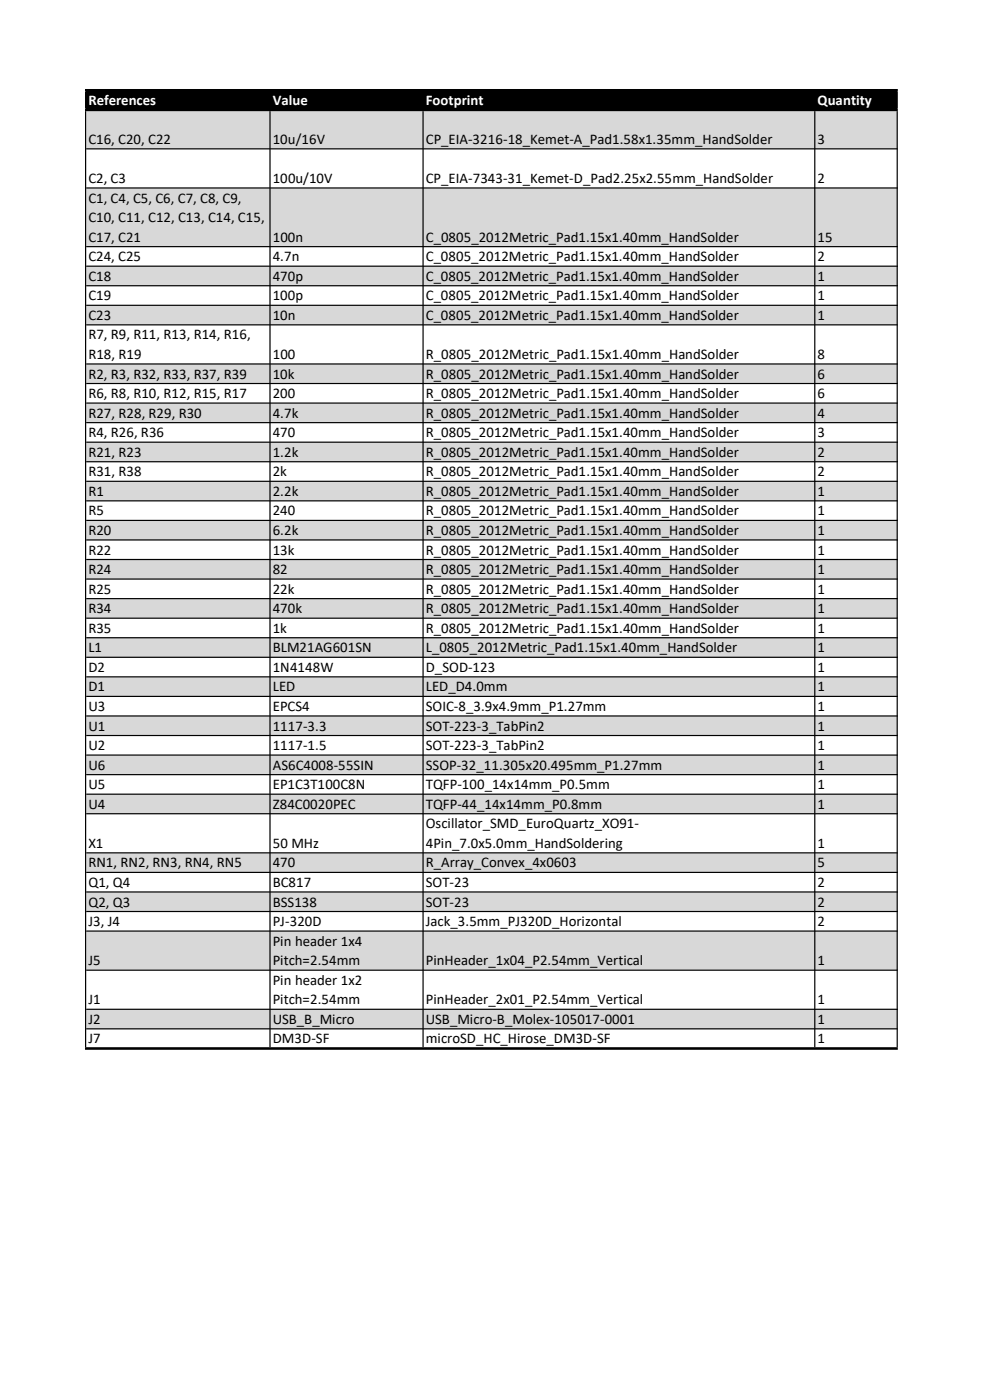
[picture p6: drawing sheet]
<svg xmlns="http://www.w3.org/2000/svg" width="210mm" height="297mm" viewBox="0 0 210 297" stroke-linecap="round" stroke-linejoin="round" font-family="sans-serif">
<defs><g id="words">
<g font-size="3.1" fill="#fff">
<text x="18.8" y="22.2">References</text>
<text x="57.9" y="22.2">Value</text>
<text x="90.3" y="22.2">Footprint</text>
<text x="173.4" y="22.2">Quantity</text>
</g>
<g font-size="3.1">
<text x="18.8" y="30.5">C16, C20, C22</text>
<text x="57.9" y="30.5">10u/16V</text>
<text x="90.3" y="30.5">CP_EIA-3216-18_Kemet-A_Pad1.58x1.35mm_HandSolder</text>
<text x="173.5" y="30.5">3</text>
<text x="18.8" y="38.8">C2, C3</text>
<text x="57.9" y="38.8">100u/10V</text>
<text x="90.4" y="38.8">CP_EIA-7343-31_Kemet-D_Pad2.25x2.55mm_HandSolder</text>
<text x="173.5" y="38.8">2</text>
<text x="18.8" y="43">C1, C4, C5, C6, C7, C8, C9,</text>
<text x="18.8" y="47.1">C10, C11, C12, C13, C14, C15,</text>
<text x="18.8" y="51.3">C17, C21</text>
<text x="57.9" y="51.3">100n</text>
<text x="90.3" y="51.3">C_0805_2012Metric_Pad1.15x1.40mm_HandSolder</text>
<text x="173.4" y="51.3">15</text>
<text x="18.8" y="55.4">C24, C25</text>
<text x="18.8" y="59.6">C18</text>
<text x="57.9" y="55.4">4.7n</text>
<text x="57.9" y="59.6">470p</text>
<text x="90.3" y="55.4">C_0805_2012Metric_Pad1.15x1.40mm_HandSolder</text>
<text x="90.3" y="59.6">C_0805_2012Metric_Pad1.15x1.40mm_HandSolder</text>
<text x="173.4" y="55.4">2</text>
<text x="173.4" y="59.6">1</text>
<text x="18.8" y="63.7">C19</text>
<text x="57.9" y="63.7">100p</text>
<text x="90.3" y="63.7">C_0805_2012Metric_Pad1.15x1.40mm_HandSolder</text>
<text x="173.4" y="63.7">1</text>
<text x="18.8" y="67.9">C23</text>
<text x="57.9" y="67.9">10n</text>
<text x="90.3" y="67.9">C_0805_2012Metric_Pad1.15x1.40mm_HandSolder</text>
<text x="173.4" y="67.9">1</text>
<text x="18.8" y="72">R7, R9, R11, R13, R14, R16,</text>
<text x="18.8" y="76.2">R18, R19</text>
<text x="57.9" y="76.2">100</text>
<text x="90.3" y="76.2">R_0805_2012Metric_Pad1.15x1.40mm_HandSolder</text>
<text x="173.4" y="76.2">8</text>
<text x="18.8" y="80.3">R2, R3, R32, R33, R37, R39</text>
<text x="57.9" y="80.3">10k</text>
<text x="90.3" y="80.3">R_0805_2012Metric_Pad1.15x1.40mm_HandSolder</text>
<text x="173.4" y="80.3">6</text>
<text x="18.8" y="84.5">R6, R8, R10, R12, R15, R17</text>
<text x="18.8" y="88.6">R27, R28, R29, R30</text>
<text x="57.9" y="84.5">200</text>
<text x="57.9" y="88.6">4.7k</text>
<text x="90.3" y="84.5">R_0805_2012Metric_Pad1.15x1.40mm_HandSolder</text>
<text x="90.3" y="88.6">R_0805_2012Metric_Pad1.15x1.40mm_HandSolder</text>
<text x="173.4" y="84.5">6</text>
<text x="173.4" y="88.6">4</text>
<text x="18.8" y="92.8">R4, R26, R36</text>
<text x="57.9" y="92.8">470</text>
<text x="90.3" y="92.8">R_0805_2012Metric_Pad1.15x1.40mm_HandSolder</text>
<text x="173.4" y="92.8">3</text>
<text x="18.8" y="96.9">R21, R23</text>
<text x="18.8" y="101">R31, R38</text>
<text x="57.9" y="96.9">1.2k</text>
<text x="57.9" y="101">2k</text>
<text x="90.3" y="96.9">R_0805_2012Metric_Pad1.15x1.40mm_HandSolder</text>
<text x="90.3" y="101">R_0805_2012Metric_Pad1.15x1.40mm_HandSolder</text>
<text x="173.4" y="96.9">2</text>
<text x="173.4" y="101">2</text>
<text x="18.8" y="105.2">R1</text>
<text x="57.9" y="105.2">2.2k</text>
<text x="90.3" y="105.2">R_0805_2012Metric_Pad1.15x1.40mm_HandSolder</text>
<text x="173.4" y="105.2">1</text>
<text x="18.8" y="109.3">R5</text>
<text x="18.8" y="113.5">R20</text>
<text x="57.9" y="109.3">240</text>
<text x="57.9" y="113.5">6.2k</text>
<text x="90.3" y="109.3">R_0805_2012Metric_Pad1.15x1.40mm_HandSolder</text>
<text x="90.3" y="113.5">R_0805_2012Metric_Pad1.15x1.40mm_HandSolder</text>
<text x="173.4" y="109.3">1</text>
<text x="173.4" y="113.5">1</text>
<text x="18.8" y="117.6">R22</text>
<text x="57.9" y="117.6">13k</text>
<text x="90.3" y="117.6">R_0805_2012Metric_Pad1.15x1.40mm_HandSolder</text>
<text x="173.4" y="117.6">1</text>
<text x="18.8" y="121.8">R24</text>
<text x="18.8" y="125.9">R25</text>
<text x="57.9" y="121.8">82</text>
<text x="57.9" y="125.9">22k</text>
<text x="90.3" y="121.8">R_0805_2012Metric_Pad1.15x1.40mm_HandSolder</text>
<text x="90.3" y="125.9">R_0805_2012Metric_Pad1.15x1.40mm_HandSolder</text>
<text x="173.4" y="121.8">1</text>
<text x="173.4" y="125.9">1</text>
<text x="18.8" y="130.1">R34</text>
<text x="57.9" y="130.1">470k</text>
<text x="90.3" y="130.1">R_0805_2012Metric_Pad1.15x1.40mm_HandSolder</text>
<text x="173.4" y="130.1">1</text>
<text x="18.8" y="134.2">R35</text>
<text x="57.9" y="134.2">1k</text>
<text x="90.3" y="134.2">R_0805_2012Metric_Pad1.15x1.40mm_HandSolder</text>
<text x="173.4" y="134.2">1</text>
<text x="18.8" y="138.4">L1</text>
<text x="18.8" y="142.5">D2</text>
<text x="57.9" y="138.4">BLM21AG601SN</text>
<text x="57.9" y="142.5">1N4148W</text>
<text x="90.3" y="138.4">L_0805_2012Metric_Pad1.15x1.40mm_HandSolder</text>
<text x="90.3" y="142.5">D_SOD-123</text>
<text x="173.4" y="138.4">1</text>
<text x="173.4" y="142.5">1</text>
<text x="18.8" y="146.7">D1</text>
<text x="57.9" y="146.7">LED</text>
<text x="90.3" y="146.7">LED_D4.0mm</text>
<text x="173.4" y="146.7">1</text>
<text x="18.8" y="150.8">U3</text>
<text x="18.8" y="155">U1</text>
<text x="57.9" y="150.8">EPCS4</text>
<text x="57.9" y="155">1117-3.3</text>
<text x="90.3" y="150.8">SOIC-8_3.9x4.9mm_P1.27mm</text>
<text x="90.3" y="155">SOT-223-3_TabPin2</text>
<text x="173.4" y="150.8">1</text>
<text x="173.4" y="155">1</text>
<text x="18.8" y="159.1">U2</text>
<text x="57.9" y="159.1">1117-1.5</text>
<text x="90.3" y="159.1">SOT-223-3_TabPin2</text>
<text x="173.4" y="159.1">1</text>
<text x="18.8" y="163.3">U6</text>
<text x="18.8" y="167.4">U5</text>
<text x="57.9" y="163.3">AS6C4008-55SIN</text>
<text x="57.9" y="167.4">EP1C3T100C8N</text>
<text x="90.3" y="163.3">SSOP-32_11.305x20.495mm_P1.27mm</text>
<text x="90.3" y="167.4">TQFP-100_14x14mm_P0.5mm</text>
<text x="173.4" y="163.3">1</text>
<text x="173.4" y="167.4">1</text>
<text x="18.8" y="171.6">U4</text>
<text x="57.9" y="171.6">Z84C0020PEC</text>
<text x="90.3" y="171.6">TQFP-44_14x14mm_P0.8mm</text>
<text x="173.4" y="171.6">1</text>
<text x="18.8" y="179.9">X1</text>
<text x="57.9" y="179.9">50 MHz</text>
<text x="90.3" y="175.7">Oscillator_SMD_EuroQuartz_XO91-</text>
<text x="90.3" y="179.9">4Pin_7.0x5.0mm_HandSoldering</text>
<text x="173.4" y="179.9">1</text>
<text x="18.8" y="184">RN1, RN2, RN3, RN4, RN5</text>
<text x="57.9" y="184">470</text>
<text x="90.3" y="184">R_Array_Convex_4x0603</text>
<text x="173.4" y="184">5</text>
<text x="18.8" y="188.2">Q1, Q4</text>
<text x="57.9" y="188.2">BC817</text>
<text x="90.3" y="188.2">SOT-23</text>
<text x="173.4" y="188.2">2</text>
<text x="18.8" y="192.3">Q2, Q3</text>
<text x="18.8" y="196.5">J3, J4</text>
<text x="57.9" y="192.3">BSS138</text>
<text x="57.9" y="196.5">PJ-320D</text>
<text x="90.3" y="192.3">SOT-23</text>
<text x="90.3" y="196.5">Jack_3.5mm_PJ320D_Horizontal</text>
<text x="173.4" y="192.3">2</text>
<text x="173.4" y="196.5">2</text>
<text x="57.9" y="200.6">Pin header 1x4</text>
<text x="18.8" y="204.8">J5</text>
<text x="57.9" y="204.8">Pitch=2.54mm</text>
<text x="57.9" y="208.9">Pin header 1x2</text>
<text x="90.3" y="204.8">PinHeader_1x04_P2.54mm_Vertical</text>
<text x="173.4" y="204.8">1</text>
<text x="18.8" y="213.1">J1</text>
<text x="57.9" y="213.1">Pitch=2.54mm</text>
<text x="90.3" y="213.1">PinHeader_2x01_P2.54mm_Vertical</text>
<text x="173.4" y="213.1">1</text>
<text x="18.8" y="217.2">J2</text>
<text x="18.8" y="221.4">J7</text>
<text x="57.9" y="217.2">USB_B_Micro</text>
<text x="57.9" y="221.4">DM3D-SF</text>
<text x="90.3" y="217.2">USB_Micro-B_Molex-105017-0001</text>
<text x="90.3" y="221.4">microSD_HC_Hirose_DM3D-SF</text>
<text x="173.4" y="217.2">1</text>
<text x="173.4" y="221.4">1</text>
</g>
</g></defs>
<path d="M18.3 19.3h172.1v4h-172.1z" fill="#000"/>
<path d="M18.3 23.3h172.1v8.3h-172.1zM18.3 39.9h172.1v12.5h-172.1zM18.3 56.5h172.1v4.2h-172.1zM18.3 64.8h172.1v4.2h-172.1zM18.3 77.2h172.1v4.2h-172.1zM18.3 85.5h172.1v4.2h-172.1zM18.3 93.8h172.1v4.2h-172.1zM18.3 102.1h172.1v4.2h-172.1zM18.3 110.4h172.1v4.2h-172.1zM18.3 118.7h172.1v4.2h-172.1zM18.3 127h172.1v4.2h-172.1zM18.3 135.3h172.1v4.2h-172.1zM18.3 143.6h172.1v4.2h-172.1zM18.3 151.9h172.1v4.2h-172.1zM18.3 160.2h172.1v4.2h-172.1zM18.3 168.5h172.1v4.2h-172.1zM18.3 180.9h172.1v4.2h-172.1zM18.3 189.2h172.1v4.2h-172.1zM18.3 197.5h172.1v8.4h-172.1zM18.3 214.1h172.1v4.2h-172.1z" fill-rule="evenodd" fill="#d8d8d8"/>
<g fill="#000">
<path d="M18 19.4h.3v3.6h-.3zM57.2 19.4h.2v3.6h-.2zM89.6 19.4h.3v3.6h-.3zM172.7 19.4h.3v3.6h-.3zM190.2 19.4h.3v3.6h-.3zM18 23.6h.3v198.6h-.3zM57.2 23.6h.2v198.6h-.2zM89.6 23.6h.3v198.6h-.3zM172.7 23.6h.3v198.6h-.3zM190.2 23.6h.3v198.6h-.3z" fill-rule="evenodd"/>
<path d="M18 18.9h172.5v.5h-172.5zM18 23h172.5v.6h-172.5zM18.3 31.5h172.2v.2h-172.2zM18.3 39.8h172.2v.2h-172.2zM18.3 52.2h172.2v.3h-172.2zM18.3 56.3h172.2v.3h-172.2zM18.3 60.5h172.2v.2h-172.2zM18.3 64.6h172.2v.3h-172.2zM18.3 68.8h172.2v.2h-172.2zM18.3 77.1h172.2v.2h-172.2zM18.3 81.2h172.2v.3h-172.2zM18.3 85.4h172.2v.2h-172.2zM18.3 89.5h172.2v.3h-172.2zM18.3 93.7h172.2v.2h-172.2zM18.3 97.8h172.2v.3h-172.2zM18.3 102h172.2v.2h-172.2zM18.3 106.1h172.2v.3h-172.2zM18.3 110.3h172.2v.2h-172.2zM18.3 114.4h172.2v.3h-172.2zM18.3 118.6h172.2v.2h-172.2zM18.3 122.7h172.2v.3h-172.2zM18.3 126.9h172.2v.2h-172.2zM18.3 131h172.2v.3h-172.2zM18.3 135.2h172.2v.2h-172.2zM18.3 139.3h172.2v.3h-172.2zM18.3 143.5h172.2v.2h-172.2zM18.3 147.6h172.2v.3h-172.2zM18.3 151.8h172.2v.2h-172.2zM18.3 155.9h172.2v.3h-172.2zM18.3 160.1h172.2v.2h-172.2zM18.3 164.2h172.2v.3h-172.2zM18.3 168.4h172.2v.2h-172.2zM18.3 172.5h172.2v.3h-172.2zM18.3 180.8h172.2v.3h-172.2zM18.3 185h172.2v.2h-172.2zM18.3 189.1h172.2v.3h-172.2zM18.3 193.3h172.2v.2h-172.2zM18.3 197.4h172.2v.3h-172.2zM18.3 205.7h172.2v.3h-172.2zM18.3 214h172.2v.2h-172.2zM18.3 218.1h172.2v.3h-172.2zM18 222.2h172.5v.5h-172.5z" fill-rule="evenodd"/>
</g>
<use href="#words"/>
</svg>
